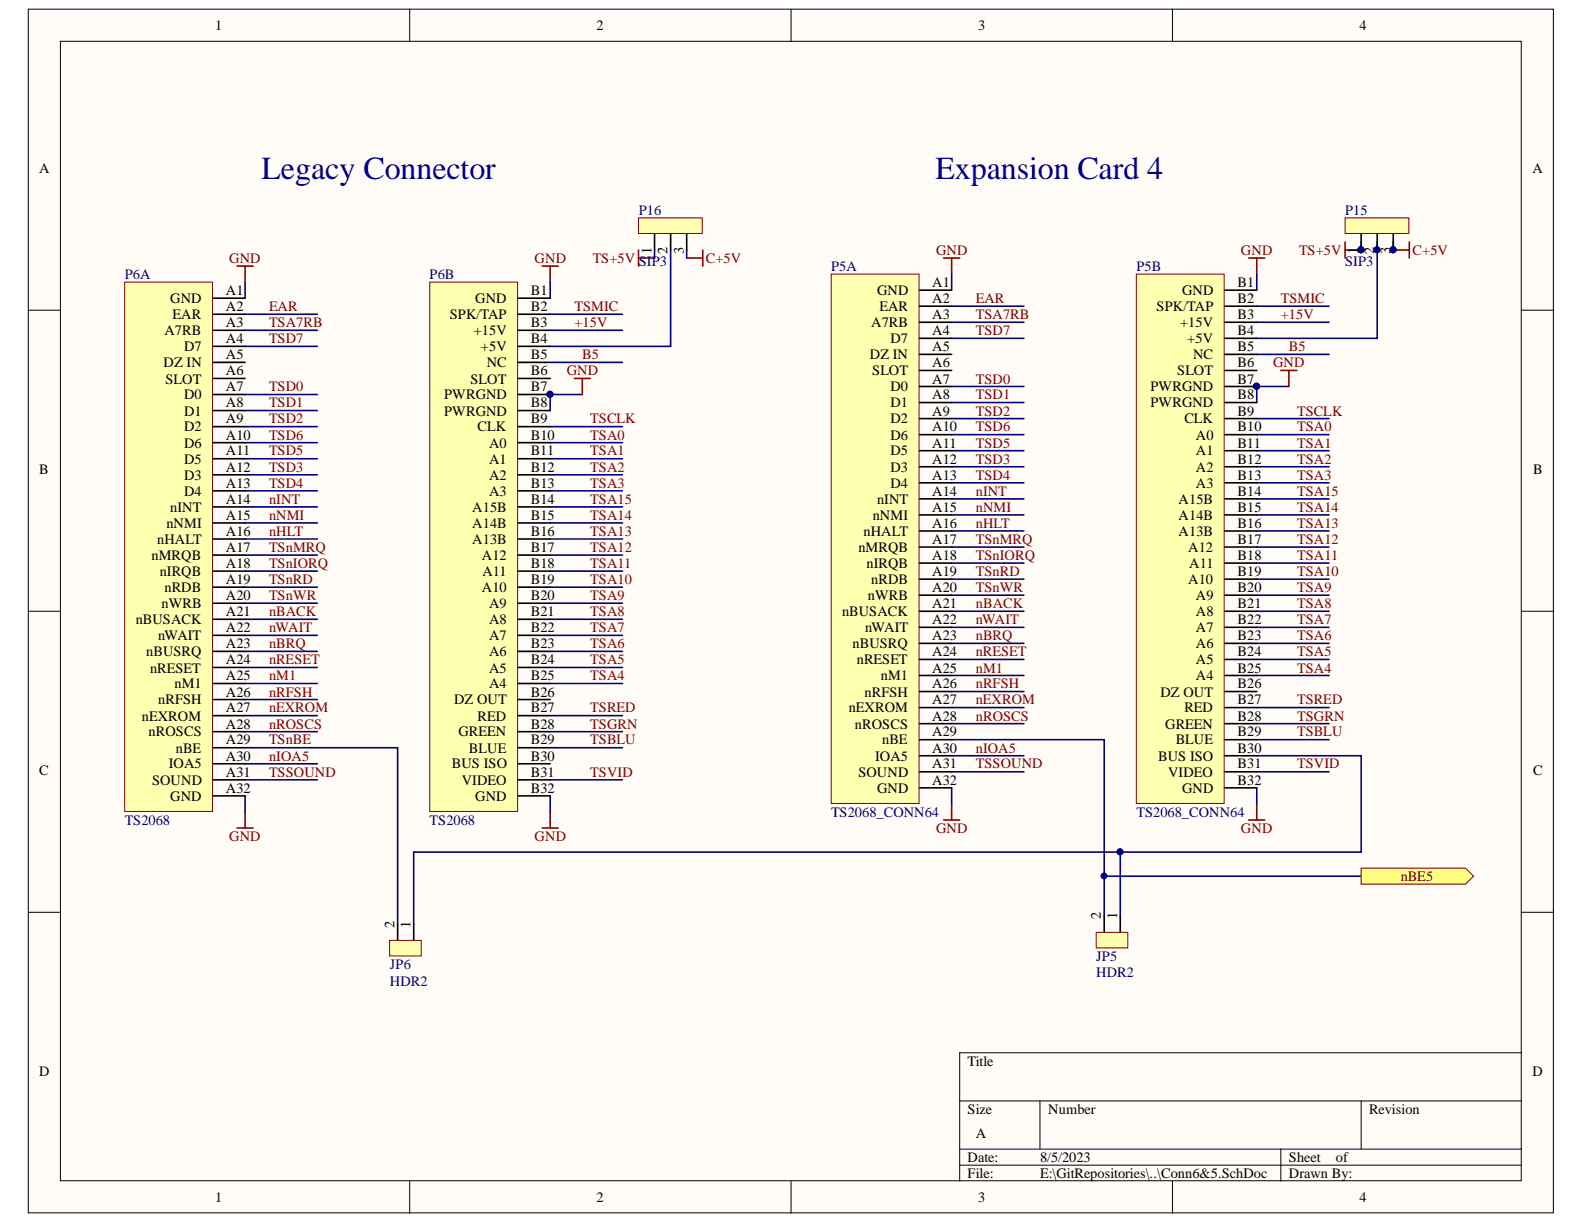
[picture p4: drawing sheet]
<svg xmlns="http://www.w3.org/2000/svg" width="279mm" height="216mm" viewBox="0 0 279 216" stroke-linecap="round" stroke-linejoin="round" font-family="sans-serif">
<defs><g id="words">
<g font-size="5.7" fill="#009">
<text x="46.1" y="31.5">Legacy Connector</text>
<text x="165" y="31.5">Expansion Card 4</text>
</g>
<g font-size="2.5">
<text x="38" y="5.3">1</text>
<text x="105.2" y="5.3">2</text>
<text x="172.5" y="5.3">3</text>
<text x="239.8" y="5.3">4</text>
<text x="6.9" y="30.4">A</text>
<text x="270.3" y="30.4">A</text>
<text x="114.9" y="44.8" transform="rotate(-90 114.9 44.8)">1</text>
<text x="117.7" y="44.8" transform="rotate(-90 117.7 44.8)">2</text>
<text x="120.6" y="44.8" transform="rotate(-90 120.6 44.8)">3</text>
<text x="239.5" y="44.8" transform="rotate(-90 239.5 44.8)">1</text>
<text x="242.4" y="44.8" transform="rotate(-90 242.4 44.8)">2</text>
<text x="245.2" y="44.8" transform="rotate(-90 245.2 44.8)">3</text>
<text x="30" y="53.4">GND</text>
<text x="39.8" y="52">A1</text>
<text x="83.8" y="53.4">GND</text>
<text x="93.6" y="52">B1</text>
<text x="154.7" y="52">GND</text>
<text x="164.4" y="50.6">A1</text>
<text x="164.4" y="53.4">A2</text>
<text x="208.5" y="52">GND</text>
<text x="218.3" y="50.6">B1</text>
<text x="218.3" y="53.4">B2</text>
<text x="29" y="59.1">A7RB</text>
<text x="30.4" y="56.3">EAR</text>
<text x="39.8" y="54.9">A2</text>
<text x="39.8" y="57.7">A3</text>
<text x="79.3" y="56.3">SPK/TAP</text>
<text x="83.6" y="59.1">+15V</text>
<text x="93.6" y="54.9">B2</text>
<text x="93.6" y="57.7">B3</text>
<text x="153.7" y="57.7">A7RB</text>
<text x="155.1" y="54.9">EAR</text>
<text x="164.4" y="56.3">A3</text>
<text x="164.4" y="59.1">A4</text>
<text x="204" y="54.9">SPK/TAP</text>
<text x="208.2" y="57.7">+15V</text>
<text x="218.3" y="56.3">B3</text>
<text x="218.3" y="59.1">B4</text>
<text x="28.8" y="64.8">DZ IN</text>
<text x="32.5" y="62">D7</text>
<text x="39.8" y="60.5">A4</text>
<text x="39.8" y="63.3">A5</text>
<text x="84.8" y="62">+5V</text>
<text x="85.9" y="64.8">NC</text>
<text x="93.6" y="60.5">B4</text>
<text x="93.6" y="63.3">B5</text>
<text x="153.4" y="63.3">DZ IN</text>
<text x="157.1" y="60.5">D7</text>
<text x="164.4" y="62">A5</text>
<text x="164.4" y="64.8">A6</text>
<text x="209.4" y="60.5">+5V</text>
<text x="210.4" y="63.3">NC</text>
<text x="218.3" y="62">B5</text>
<text x="218.3" y="64.8">B6</text>
<text x="29.2" y="67.6">SLOT</text>
<text x="32.5" y="70.4">D0</text>
<text x="39.8" y="66.2">A6</text>
<text x="39.8" y="69">A7</text>
<text x="39.8" y="71.9">A8</text>
<text x="78.3" y="70.4">PWRGND</text>
<text x="83" y="67.6">SLOT</text>
<text x="93.6" y="66.2">B6</text>
<text x="93.6" y="69">B7</text>
<text x="93.6" y="71.9">B8</text>
<text x="153.9" y="66.2">SLOT</text>
<text x="157.1" y="69">D0</text>
<text x="157.1" y="71.9">D1</text>
<text x="164.4" y="67.6">A7</text>
<text x="164.4" y="70.4">A8</text>
<text x="202.9" y="69">PWRGND</text>
<text x="202.9" y="71.9">PWRGND</text>
<text x="207.6" y="66.2">SLOT</text>
<text x="218.3" y="67.6">B7</text>
<text x="218.3" y="70.4">B8</text>
<text x="32.5" y="73.3">D1</text>
<text x="32.5" y="76.1">D2</text>
<text x="39.8" y="74.7">A9</text>
<text x="39.8" y="77.5">A10</text>
<text x="78.3" y="73.3">PWRGND</text>
<text x="84.2" y="76.1">CLK</text>
<text x="93.6" y="74.7">B9</text>
<text x="93.6" y="77.5">B10</text>
<text x="157.1" y="74.7">D2</text>
<text x="157.1" y="77.5">D6</text>
<text x="164.4" y="73.3">A9</text>
<text x="164.4" y="76.1">A10</text>
<text x="208.9" y="74.7">CLK</text>
<text x="210.9" y="77.5">A0</text>
<text x="218.3" y="73.3">B9</text>
<text x="218.3" y="76.1">B10</text>
<text x="6.9" y="83.5">B</text>
<text x="32.5" y="79">D6</text>
<text x="32.5" y="81.8">D5</text>
<text x="39.8" y="80.3">A11</text>
<text x="39.8" y="83.2">A12</text>
<text x="86.3" y="79">A0</text>
<text x="86.3" y="81.8">A1</text>
<text x="93.6" y="80.3">B11</text>
<text x="93.6" y="83.2">B12</text>
<text x="157.1" y="80.3">D5</text>
<text x="157.1" y="83.2">D3</text>
<text x="164.4" y="79">A11</text>
<text x="164.4" y="81.8">A12</text>
<text x="210.9" y="80.3">A1</text>
<text x="210.9" y="83.2">A2</text>
<text x="218.3" y="79">B11</text>
<text x="218.3" y="81.8">B12</text>
<text x="270.4" y="83.5">B</text>
<text x="32.5" y="84.6">D3</text>
<text x="32.5" y="87.4">D4</text>
<text x="39.8" y="86">A13</text>
<text x="39.8" y="88.9">A14</text>
<text x="86.3" y="84.6">A2</text>
<text x="86.3" y="87.4">A3</text>
<text x="93.6" y="86">B13</text>
<text x="93.6" y="88.9">B14</text>
<text x="154.7" y="88.9">nINT</text>
<text x="157.1" y="86">D4</text>
<text x="164.4" y="84.6">A13</text>
<text x="164.4" y="87.4">A14</text>
<text x="207.9" y="88.9">A15B</text>
<text x="210.9" y="86">A3</text>
<text x="218.3" y="84.6">B13</text>
<text x="218.3" y="87.4">B14</text>
<text x="27.7" y="96">nHALT</text>
<text x="29.3" y="93.1">nNMI</text>
<text x="30" y="90.3">nINT</text>
<text x="39.8" y="91.7">A15</text>
<text x="39.8" y="94.5">A16</text>
<text x="83.3" y="90.3">A15B</text>
<text x="83.3" y="93.1">A14B</text>
<text x="83.3" y="96">A13B</text>
<text x="93.6" y="91.7">B15</text>
<text x="93.6" y="94.5">B16</text>
<text x="152.3" y="94.5">nHALT</text>
<text x="153.9" y="91.7">nNMI</text>
<text x="164.4" y="90.3">A15</text>
<text x="164.4" y="93.1">A16</text>
<text x="164.4" y="96">A17</text>
<text x="207.9" y="91.7">A14B</text>
<text x="207.9" y="94.5">A13B</text>
<text x="218.3" y="90.3">B15</text>
<text x="218.3" y="93.1">B16</text>
<text x="218.3" y="96">B17</text>
<text x="26.7" y="98.8">nMRQB</text>
<text x="28.2" y="101.6">nIRQB</text>
<text x="39.8" y="97.3">A17</text>
<text x="39.8" y="100.2">A18</text>
<text x="85" y="98.8">A12</text>
<text x="85.1" y="101.6">A11</text>
<text x="93.6" y="97.3">B17</text>
<text x="93.6" y="100.2">B18</text>
<text x="151.4" y="97.3">nMRQB</text>
<text x="152.8" y="100.2">nIRQB</text>
<text x="164.4" y="98.8">A18</text>
<text x="164.4" y="101.6">A19</text>
<text x="209.6" y="97.3">A12</text>
<text x="209.8" y="100.2">A11</text>
<text x="218.3" y="98.8">B18</text>
<text x="218.3" y="101.6">B19</text>
<text x="28.5" y="107.3">nWRB</text>
<text x="29" y="104.4">nRDB</text>
<text x="39.8" y="103">A19</text>
<text x="39.8" y="105.9">A20</text>
<text x="85" y="104.4">A10</text>
<text x="86.3" y="107.3">A9</text>
<text x="93.6" y="103">B19</text>
<text x="93.6" y="105.9">B20</text>
<text x="153.1" y="105.9">nWRB</text>
<text x="153.7" y="103">nRDB</text>
<text x="164.4" y="104.4">A20</text>
<text x="164.4" y="107.3">A21</text>
<text x="209.6" y="103">A10</text>
<text x="210.9" y="105.9">A9</text>
<text x="218.3" y="104.4">B20</text>
<text x="218.3" y="107.3">B21</text>
<text x="23.9" y="110.1">nBUSACK</text>
<text x="27.9" y="113">nWAIT</text>
<text x="39.8" y="108.7">A21</text>
<text x="39.8" y="111.5">A22</text>
<text x="86.3" y="110.1">A8</text>
<text x="86.3" y="113">A7</text>
<text x="93.6" y="108.7">B21</text>
<text x="93.6" y="111.5">B22</text>
<text x="148.5" y="108.7">nBUSACK</text>
<text x="152.6" y="111.5">nWAIT</text>
<text x="164.4" y="110.1">A22</text>
<text x="164.4" y="113">A23</text>
<text x="210.9" y="108.7">A8</text>
<text x="210.9" y="111.5">A7</text>
<text x="218.3" y="110.1">B22</text>
<text x="218.3" y="113">B23</text>
<text x="25.8" y="115.8">nBUSRQ</text>
<text x="26.5" y="118.6">nRESET</text>
<text x="39.8" y="114.3">A23</text>
<text x="39.8" y="117.2">A24</text>
<text x="39.8" y="120">A25</text>
<text x="86.3" y="115.8">A6</text>
<text x="86.3" y="118.6">A5</text>
<text x="93.6" y="114.3">B23</text>
<text x="93.6" y="117.2">B24</text>
<text x="93.6" y="120">B25</text>
<text x="150.4" y="114.3">nBUSRQ</text>
<text x="151.1" y="117.2">nRESET</text>
<text x="155.4" y="120">nM1</text>
<text x="164.4" y="115.8">A24</text>
<text x="164.4" y="118.6">A25</text>
<text x="210.9" y="114.3">A6</text>
<text x="210.9" y="117.2">A5</text>
<text x="210.9" y="120">A4</text>
<text x="218.3" y="115.8">B24</text>
<text x="218.3" y="118.6">B25</text>
<text x="27.9" y="124.2">nRFSH</text>
<text x="30.8" y="121.4">nM1</text>
<text x="39.8" y="122.9">A26</text>
<text x="39.8" y="125.7">A27</text>
<text x="80.1" y="124.2">DZ OUT</text>
<text x="86.3" y="121.4">A4</text>
<text x="93.6" y="122.9">B26</text>
<text x="93.6" y="125.7">B27</text>
<text x="149.7" y="125.7">nEXROM</text>
<text x="152.5" y="122.9">nRFSH</text>
<text x="164.4" y="121.4">A26</text>
<text x="164.4" y="124.2">A27</text>
<text x="204.7" y="122.9">DZ OUT</text>
<text x="208.9" y="125.7">RED</text>
<text x="218.3" y="121.4">B26</text>
<text x="218.3" y="124.2">B27</text>
<text x="25" y="127.1">nEXROM</text>
<text x="26.2" y="129.9">nROSCS</text>
<text x="39.8" y="128.5">A28</text>
<text x="39.8" y="131.3">A29</text>
<text x="80.9" y="129.9">GREEN</text>
<text x="84.2" y="127.1">RED</text>
<text x="93.6" y="128.5">B28</text>
<text x="93.6" y="131.3">B29</text>
<text x="150.8" y="128.5">nROSCS</text>
<text x="155.6" y="131.3">nBE</text>
<text x="164.4" y="127.1">A28</text>
<text x="164.4" y="129.9">A29</text>
<text x="205.5" y="128.5">GREEN</text>
<text x="207.4" y="131.3">BLUE</text>
<text x="218.3" y="127.1">B28</text>
<text x="218.3" y="129.9">B29</text>
<text x="6.9" y="136.6">C</text>
<text x="29.8" y="135.5">IOA5</text>
<text x="31" y="132.8">nBE</text>
<text x="39.8" y="134.2">A30</text>
<text x="39.8" y="137">A31</text>
<text x="79.7" y="135.5">BUS ISO</text>
<text x="82.7" y="132.8">BLUE</text>
<text x="93.6" y="134.2">B30</text>
<text x="93.6" y="137">B31</text>
<text x="151.4" y="137">SOUND</text>
<text x="154.4" y="134.2">IOA5</text>
<text x="164.4" y="132.8">A30</text>
<text x="164.4" y="135.5">A31</text>
<text x="204.3" y="134.2">BUS ISO</text>
<text x="206" y="137">VIDEO</text>
<text x="218.3" y="132.8">B30</text>
<text x="218.3" y="135.5">B31</text>
<text x="270.4" y="136.6">C</text>
<text x="26.8" y="138.4">SOUND</text>
<text x="30" y="141.2">GND</text>
<text x="39.8" y="139.9">A32</text>
<text x="81.5" y="138.4">VIDEO</text>
<text x="83.8" y="141.2">GND</text>
<text x="93.6" y="139.9">B32</text>
<text x="154.7" y="139.9">GND</text>
<text x="164.4" y="138.4">A32</text>
<text x="208.5" y="139.9">GND</text>
<text x="218.3" y="138.4">B32</text>
<text x="69.6" y="163.6" transform="rotate(-90 69.6 163.6)">2</text>
<text x="72.4" y="163.6" transform="rotate(-90 72.4 163.6)">1</text>
<text x="194.2" y="162.2" transform="rotate(-90 194.2 162.2)">2</text>
<text x="197.1" y="162.2" transform="rotate(-90 197.1 162.2)">1</text>
<text x="6.9" y="189.7">D</text>
<text x="170.7" y="188">Title</text>
<text x="270.3" y="189.7">D</text>
<text x="170.7" y="196.5">Size</text>
<text x="184.9" y="196.5">Number</text>
<text x="241.5" y="196.5">Revision</text>
<text x="172.1" y="200.7">A</text>
<text x="170.7" y="205">Date:</text>
<text x="170.7" y="207.8">File:</text>
<text x="183.5" y="205">8/5/2023</text>
<text x="183.5" y="207.8">E:\GitRepositories\..\Conn6&amp;5.SchDoc</text>
<text x="227.4" y="205">Sheet</text>
<text x="227.4" y="207.8">Drawn By:</text>
<text x="235.6" y="205">of</text>
<text x="38" y="212.1">1</text>
<text x="105.2" y="212.1">2</text>
<text x="172.5" y="212.1">3</text>
<text x="239.8" y="212.1">4</text>
</g>
<g font-size="2.5" fill="#000080">
<text x="112.7" y="37.9">P16</text>
<text x="237.3" y="37.9">P15</text>
<text x="112.7" y="46.9">SIP3</text>
<text x="146.6" y="47.8">P5A</text>
<text x="200.5" y="47.8">P5B</text>
<text x="237.3" y="46.9">SIP3</text>
<text x="22" y="49.2">P6A</text>
<text x="75.8" y="49.2">P6B</text>
<text x="22" y="145.5">TS2068</text>
<text x="75.8" y="145.5">TS2068</text>
<text x="146.6" y="144.1">TS2068_CONN64</text>
<text x="200.5" y="144.1">TS2068_CONN64</text>
<text x="68.8" y="171">JP6</text>
<text x="68.8" y="173.9">HDR2</text>
<text x="193.4" y="169.5">JP5</text>
<text x="193.4" y="172.4">HDR2</text>
</g>
<g font-size="2.5" fill="#800000">
<text x="40.4" y="46.3">GND</text>
<text x="94.3" y="46.3">GND</text>
<text x="104.5" y="46.3">TS+5V</text>
<text x="124.5" y="46.3">C+5V</text>
<text x="165.1" y="45">GND</text>
<text x="218.9" y="45">GND</text>
<text x="229.1" y="45">TS+5V</text>
<text x="249.2" y="45">C+5V</text>
<text x="172.1" y="53.4">EAR</text>
<text x="225.9" y="53.4">TSMIC</text>
<text x="47.5" y="57.7">TSA7RB</text>
<text x="47.5" y="54.9">EAR</text>
<text x="101.3" y="54.9">TSMIC</text>
<text x="101.3" y="57.7">+15V</text>
<text x="172.1" y="59.1">TSD7</text>
<text x="172.1" y="56.3">TSA7RB</text>
<text x="225.9" y="56.3">+15V</text>
<text x="47.5" y="60.5">TSD7</text>
<text x="102.7" y="63.3">B5</text>
<text x="224.6" y="64.8">GND</text>
<text x="227.4" y="62">B5</text>
<text x="47.5" y="69">TSD0</text>
<text x="47.5" y="71.9">TSD1</text>
<text x="100" y="66.2">GND</text>
<text x="172.1" y="67.6">TSD0</text>
<text x="172.1" y="70.4">TSD1</text>
<text x="47.5" y="74.7">TSD2</text>
<text x="47.5" y="77.5">TSD6</text>
<text x="104.1" y="77.5">TSA0</text>
<text x="104.1" y="74.7">TSCLK</text>
<text x="172.1" y="73.3">TSD2</text>
<text x="172.1" y="76.1">TSD6</text>
<text x="228.8" y="76.1">TSA0</text>
<text x="228.8" y="73.3">TSCLK</text>
<text x="47.5" y="83.2">TSD3</text>
<text x="47.5" y="80.3">TSD5</text>
<text x="104.1" y="80.3">TSA1</text>
<text x="104.1" y="83.2">TSA2</text>
<text x="172.1" y="81.8">TSD3</text>
<text x="172.1" y="79">TSD5</text>
<text x="228.8" y="79">TSA1</text>
<text x="228.8" y="81.8">TSA2</text>
<text x="47.5" y="86">TSD4</text>
<text x="47.5" y="88.9">nINT</text>
<text x="104.1" y="86">TSA3</text>
<text x="104.1" y="88.9">TSA15</text>
<text x="172.1" y="84.6">TSD4</text>
<text x="172.1" y="87.4">nINT</text>
<text x="228.8" y="84.6">TSA3</text>
<text x="228.8" y="87.4">TSA15</text>
<text x="47.5" y="91.7">nNMI</text>
<text x="47.5" y="94.5">nHLT</text>
<text x="104.1" y="94.5">TSA13</text>
<text x="104.1" y="91.7">TSA14</text>
<text x="172.1" y="96">TSnMRQ</text>
<text x="172.1" y="90.3">nNMI</text>
<text x="172.1" y="93.1">nHLT</text>
<text x="228.8" y="96">TSA12</text>
<text x="228.8" y="93.1">TSA13</text>
<text x="228.8" y="90.3">TSA14</text>
<text x="47.5" y="97.3">TSnMRQ</text>
<text x="47.5" y="100.2">TSnIORQ</text>
<text x="104.1" y="100.2">TSA11</text>
<text x="104.1" y="97.3">TSA12</text>
<text x="172.1" y="98.8">TSnIORQ</text>
<text x="172.1" y="101.6">TSnRD</text>
<text x="228.8" y="101.6">TSA10</text>
<text x="228.8" y="98.8">TSA11</text>
<text x="47.5" y="103">TSnRD</text>
<text x="47.5" y="105.9">TSnWR</text>
<text x="104.1" y="105.9">TSA9</text>
<text x="104.1" y="103">TSA10</text>
<text x="172.1" y="104.4">TSnWR</text>
<text x="172.1" y="107.3">nBACK</text>
<text x="228.8" y="107.3">TSA8</text>
<text x="228.8" y="104.4">TSA9</text>
<text x="47.5" y="108.7">nBACK</text>
<text x="47.5" y="111.5">nWAIT</text>
<text x="104.1" y="111.5">TSA7</text>
<text x="104.1" y="108.7">TSA8</text>
<text x="172.1" y="110.1">nWAIT</text>
<text x="172.1" y="113">nBRQ</text>
<text x="228.8" y="113">TSA6</text>
<text x="228.8" y="110.1">TSA7</text>
<text x="47.5" y="117.2">nRESET</text>
<text x="47.5" y="114.3">nBRQ</text>
<text x="47.5" y="120">nM1</text>
<text x="104.1" y="120">TSA4</text>
<text x="104.1" y="117.2">TSA5</text>
<text x="104.1" y="114.3">TSA6</text>
<text x="172.1" y="115.8">nRESET</text>
<text x="172.1" y="118.6">nM1</text>
<text x="228.8" y="118.6">TSA4</text>
<text x="228.8" y="115.8">TSA5</text>
<text x="47.5" y="125.7">nEXROM</text>
<text x="47.5" y="122.9">nRFSH</text>
<text x="104.1" y="125.7">TSRED</text>
<text x="172.1" y="124.2">nEXROM</text>
<text x="172.1" y="121.4">nRFSH</text>
<text x="228.8" y="124.2">TSRED</text>
<text x="47.5" y="128.5">nROSCS</text>
<text x="47.5" y="131.3">TSnBE</text>
<text x="104.1" y="128.5">TSGRN</text>
<text x="104.1" y="131.3">TSBLU</text>
<text x="172.1" y="127.1">nROSCS</text>
<text x="228.8" y="127.1">TSGRN</text>
<text x="228.8" y="129.9">TSBLU</text>
<text x="47.5" y="137">TSSOUND</text>
<text x="47.5" y="134.2">nIOA5</text>
<text x="104.1" y="137">TSVID</text>
<text x="172.1" y="135.5">TSSOUND</text>
<text x="172.1" y="132.8">nIOA5</text>
<text x="228.8" y="135.5">TSVID</text>
<text x="40.4" y="148.3">GND</text>
<text x="94.3" y="148.3">GND</text>
<text x="165.1" y="146.9">GND</text>
<text x="218.9" y="146.9">GND</text>
<text x="247.1" y="155.4">nBE5</text>
</g>
</g></defs>
<g fill="#fffcf8" stroke="#000" stroke-width=".18">
<path d="M5 1.6h269v212.3h-269z"/>
<path d="M10.7 7.3h257.6v201h-257.6z"/>
</g>
<g fill="none" stroke="#000" stroke-width=".18">
<path d="M72.3 1.6v5.7M139.5 1.6v5.7M206.8 1.6v5.7M5 54.7h5.7M268.4 54.7h5.7M5 107.8h5.7M268.4 107.8h5.7M5 160.9h5.7M268.4 160.9h5.7M169.3 194.2h99.1M183.4 194.2v8.5M240.1 194.2v8.5"/>
<path d="M268.4 185.7h-99.1v22.7M72.3 208.4v5.6M139.5 208.4v5.6M169.3 202.7h99.1M169.3 205.5h99.1M206.8 208.4v5.6M225.9 202.7v5.7"/>
</g>
<g fill="none" stroke="#000080" stroke-width=".28">
<path d="M43.2 55.4h12.8M43.2 58.3h12.8M43.2 49.8v2.8M97 49.8v2.8M97 55.4h12.8M97 58.3h12.8M118.3 44.1v17h-21.3M167.9 54h12.7M167.9 56.8h12.7M167.9 48.3v2.9M167.9 59.7h12.7M221.7 48.3v2.9"/>
<path d="M221.7 54h12.7M221.7 56.8h12.7M242.9 42.7v17h-21.2M43.2 75.3h12.8M43.2 78.1h12.8M43.2 61.1h12.8M43.2 69.6h12.8M43.2 72.4h12.8M97 75.3h12.8M97 78.1h12.8M97 63.9h12.8M102.7 69.6h-5.7v2.8"/>
<path d="M167.9 73.8h12.7M167.9 76.7h12.7M167.9 79.5h12.7M167.9 68.2h12.7M167.9 71h12.7M221.7 73.8h12.7M221.7 76.7h12.7M221.7 79.5h12.7M221.7 62.5h12.7M227.3 68.2h-5.6v2.8M43.2 80.9h12.8M43.2 83.7h12.8"/>
<path d="M43.2 86.6h12.8M43.2 89.4h12.8M43.2 92.2h12.8M43.2 95.1h12.8M43.2 97.9h12.8M97 80.9h12.8M97 83.7h12.8M97 86.6h12.8M97 89.4h12.8M97 92.2h12.8M97 95.1h12.8M97 97.9h12.8"/>
<path d="M167.9 82.3h12.7M167.9 85.2h12.7M167.9 88h12.7M167.9 90.8h12.7M167.9 93.7h12.7M167.9 96.5h12.7M167.9 99.3h12.7M221.7 82.3h12.7M221.7 85.2h12.7M221.7 88h12.7M221.7 90.8h12.7M221.7 93.7h12.7"/>
<path d="M221.7 96.5h12.7M221.7 99.3h12.7M43.2 100.7h12.8M43.2 103.6h12.8M43.2 106.4h12.8M43.2 109.2h12.8M43.2 112.1h12.8M43.2 114.9h12.8M43.2 117.7h12.8M97 100.7h12.8M97 103.6h12.8M97 106.4h12.8"/>
<path d="M97 109.2h12.8M97 112.1h12.8M97 114.9h12.8M97 117.7h12.8M167.9 102.2h12.7M167.9 105h12.7M167.9 107.8h12.7M167.9 110.7h12.7M167.9 113.5h12.7M167.9 116.3h12.7M167.9 119.1h12.7M221.7 102.2h12.7"/>
<path d="M221.7 105h12.7M221.7 107.8h12.7M221.7 110.7h12.7M221.7 113.5h12.7M221.7 116.3h12.7M221.7 119.1h12.7M43.2 131.9h26.9v31.1M43.2 120.6h12.8M43.2 129.1h12.8M43.2 126.2h12.8M43.2 137.6h12.8M43.2 123.4h12.8"/>
<path d="M43.2 134.7h12.8M97 120.6h12.8M97 129.1h12.8M97 126.2h12.8M97 131.9h12.8M97 137.6h12.8M167.9 130.5h26.9v31.1M167.9 127.6h12.7M167.9 124.8h12.7M167.9 136.1h12.7M167.9 139v2.8M167.9 122h12.7"/>
<path d="M167.9 133.3h12.7M221.7 133.3h18.4v17h-42.5v11.3M221.7 139v2.8M221.7 127.6h12.7M221.7 124.8h12.7M221.7 130.5h12.7M221.7 136.1h12.7M43.2 140.4v2.8M97 140.4v2.8M194.8 154.5h45.3M197.6 150.3h-124.6v12.7"/>
</g>
<g fill="none" stroke="#800000" stroke-width=".28">
<path d="M41.8 46.9h2.8M43.2 46.9v2.9M95.6 46.9h2.9M97 46.9v2.9M112.6 44.1v2.8M112.6 45.5h2.9M121.1 45.5h2.9M124 44.1v2.8M166.4 45.5h2.9M167.9 45.5v2.8M220.3 45.5h2.8M221.7 45.5v2.8"/>
<path d="M237.3 42.7v2.8M237.3 44.1h2.8M245.8 44.1h2.8M248.6 42.7v2.8M101.3 66.8h2.8M102.7 66.8v2.8M225.9 65.3h2.9M227.3 65.3v2.9M41.8 146.1h2.8M43.2 143.2v2.9M95.6 146.1h2.9M97 143.2v2.9"/>
<path d="M166.4 144.6h2.9M167.9 141.8v2.8M220.3 144.6h2.8M221.7 141.8v2.8"/>
</g>
<g fill="#000080" stroke="#000080" stroke-width=".18">
<circle cx="97" cy="69.5" r=".52"/>
<circle cx="221.6" cy="68.1" r=".52"/>
<circle cx="197.6" cy="150.3" r=".52"/>
<circle cx="240" cy="44.1" r=".52"/>
<circle cx="245.7" cy="44.1" r=".52"/>
<circle cx="194.7" cy="154.5" r=".52"/>
</g>
<path d="M240.1 153.1h18.4l1.4 1.4-1.4 1.5h-18.4z" fill-rule="evenodd" fill="#ffff80" stroke="#800000" stroke-width=".18"/>
<path d="M115.5 44.1v1.4M121.1 44.1v1.4M240.1 42.7v1.4M245.8 42.7v1.4" fill="none" stroke="#000080" stroke-width=".28"/>
<g fill="#000080" stroke="#000080" stroke-width=".18">
<circle cx="240" cy="44.1" r=".52"/>
<circle cx="245.7" cy="44.1" r=".52"/>
</g>
<path d="M75.8 49.8h15.5v93.3h-15.5z" fill="#ffffb0" stroke="#800000" stroke-width=".18"/>
<g fill="none" stroke="#000" stroke-width=".28">
<path d="M91.4 52.6h5.6M91.4 55.4h5.6M91.4 58.3h5.6M91.4 61.1h5.6M91.4 63.9h5.6M91.4 66.8h5.6M91.4 69.6h5.6M91.4 72.4h5.6M91.4 75.3h5.6M91.4 78.1h5.6M91.4 80.9h5.6M91.4 83.7h5.6"/>
<path d="M91.4 86.6h5.6M91.4 89.4h5.6M91.4 92.2h5.6M91.4 95.1h5.6M91.4 97.9h5.6M91.4 100.7h5.6M91.4 103.6h5.6M91.4 106.4h5.6M91.4 109.2h5.6M91.4 112.1h5.6M91.4 114.9h5.6M91.4 117.7h5.6"/>
<path d="M91.4 120.6h5.6M91.4 123.4h5.6M91.4 126.2h5.6M91.4 129.1h5.6M91.4 131.9h5.6M91.4 134.7h5.6M91.4 137.6h5.6M91.4 140.4h5.6"/>
</g>
<circle cx="97" cy="69.5" r=".52" fill="#000080" stroke="#000080" stroke-width=".18"/>
<path d="M22 49.8h15.5v93.3h-15.5z" fill="#ffffb0" stroke="#800000" stroke-width=".18"/>
<g fill="none" stroke="#000" stroke-width=".28">
<path d="M37.6 52.6h5.6M37.6 55.4h5.6M37.6 58.3h5.6M37.6 61.1h5.6M37.6 63.9h5.6M37.6 66.8h5.6M37.6 69.6h5.6M37.6 72.4h5.6M37.6 75.3h5.6M37.6 78.1h5.6M37.6 80.9h5.6M37.6 83.7h5.6"/>
<path d="M37.6 86.6h5.6M37.6 89.4h5.6M37.6 92.2h5.6M37.6 95.1h5.6M37.6 97.9h5.6M37.6 100.7h5.6M37.6 103.6h5.6M37.6 106.4h5.6M37.6 109.2h5.6M37.6 112.1h5.6M37.6 114.9h5.6M37.6 117.7h5.6"/>
<path d="M37.6 120.6h5.6M37.6 123.4h5.6M37.6 126.2h5.6M37.6 129.1h5.6M37.6 131.9h5.6M37.6 134.7h5.6M37.6 137.6h5.6M37.6 140.4h5.6"/>
</g>
<path d="M146.6 48.3h15.5v93.4h-15.5z" fill="#ffffb0" stroke="#800000" stroke-width=".18"/>
<g fill="none" stroke="#000" stroke-width=".28">
<path d="M162.2 51.2h5.7M162.2 54h5.7M162.2 56.8h5.7M162.2 59.7h5.7M162.2 62.5h5.7M162.2 65.3h5.7M162.2 68.2h5.7M162.2 71h5.7M162.2 73.8h5.7M162.2 76.7h5.7M162.2 79.5h5.7M162.2 82.3h5.7"/>
<path d="M162.2 85.2h5.7M162.2 88h5.7M162.2 90.8h5.7M162.2 93.7h5.7M162.2 96.5h5.7M162.2 99.3h5.7M162.2 102.2h5.7M162.2 105h5.7M162.2 107.8h5.7M162.2 110.7h5.7M162.2 113.5h5.7M162.2 116.3h5.7"/>
<path d="M162.2 119.1h5.7M162.2 122h5.7M162.2 124.8h5.7M162.2 127.6h5.7M162.2 130.5h5.7M162.2 133.3h5.7M162.2 136.1h5.7M162.2 139h5.7"/>
</g>
<path d="M200.4 48.3h15.5v93.4h-15.5z" fill="#ffffb0" stroke="#800000" stroke-width=".18"/>
<g fill="none" stroke="#000" stroke-width=".28">
<path d="M216 51.2h5.7M216 54h5.7M216 56.8h5.7M216 59.7h5.7M240.1 41.3v2.8M242.9 41.3v2.8M245.8 41.3v2.8M216 62.5h5.7M216 65.3h5.7M216 68.2h5.7M216 71h5.7M216 73.8h5.7"/>
<path d="M216 76.7h5.7M216 79.5h5.7M216 82.3h5.7M216 85.2h5.7M216 88h5.7M216 90.8h5.7M216 93.7h5.7M216 96.5h5.7M216 99.3h5.7M216 102.2h5.7M216 105h5.7M216 107.8h5.7"/>
<path d="M216 110.7h5.7M216 113.5h5.7M216 116.3h5.7M216 119.1h5.7M216 122h5.7M216 124.8h5.7M216 127.6h5.7M216 130.5h5.7M216 133.3h5.7M216 136.1h5.7M216 139h5.7"/>
</g>
<g fill="#000080" stroke="#000080" stroke-width=".18">
<circle cx="221.6" cy="68.1" r=".52"/>
<circle cx="240" cy="44.1" r=".52"/>
<circle cx="242.9" cy="44.1" r=".52"/>
<circle cx="245.7" cy="44.1" r=".52"/>
</g>
<path d="M237.3 38.4h11.2v2.8h-11.2z" fill="#ffffb0" stroke="#800000" stroke-width=".18"/>
<g fill="#000080" stroke="#000080" stroke-width=".18">
<circle cx="240" cy="44.1" r=".52"/>
<circle cx="242.9" cy="44.1" r=".52"/>
<circle cx="245.7" cy="44.1" r=".52"/>
</g>
<path d="M115.5 41.3v2.8M118.3 41.3v2.8M121.1 41.3v2.8" fill="none" stroke="#000" stroke-width=".28"/>
<path d="M112.6 38.4h11.3v2.8h-11.3z" fill="#ffffb0" stroke="#800000" stroke-width=".18"/>
<path d="M194.8 161.6v2.9M197.6 161.6v2.9" fill="none" stroke="#000" stroke-width=".28"/>
<path d="M193.4 164.5h5.5v2.7h-5.5z" fill="#ffffb0" stroke="#800000" stroke-width=".18"/>
<path d="M70.1 163v2.9M73 163v2.9" fill="none" stroke="#000" stroke-width=".28"/>
<path d="M68.7 165.9h5.6v2.7h-5.6z" fill="#ffffb0" stroke="#800000" stroke-width=".18"/>
<use href="#words"/>
</svg>
